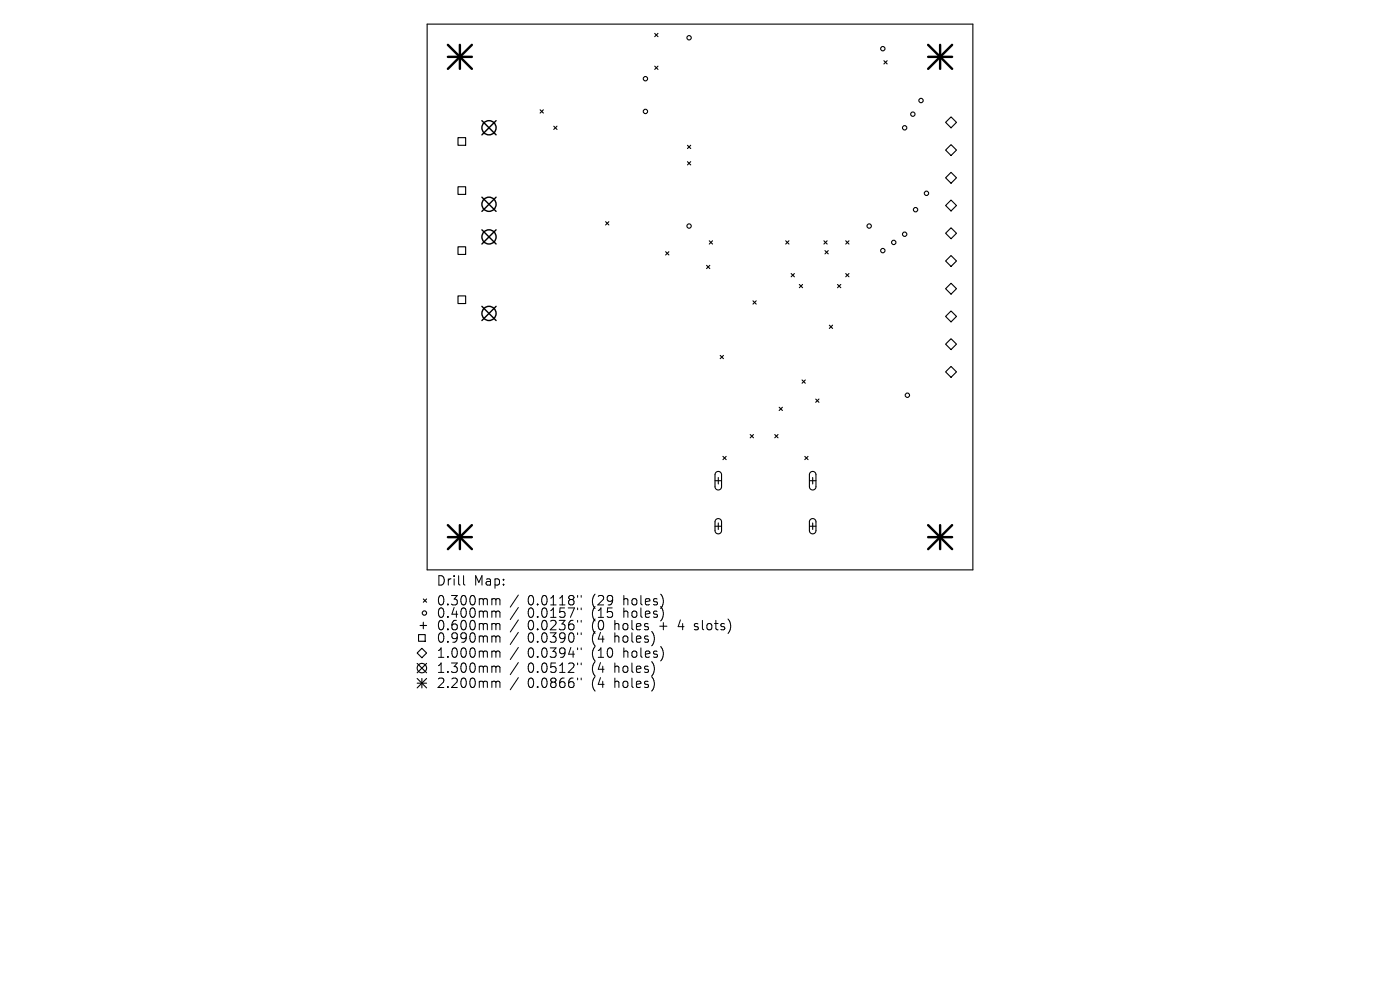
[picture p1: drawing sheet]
<svg xmlns="http://www.w3.org/2000/svg" width="297mm" height="210mm" viewBox="0 0 297 210" stroke-linecap="round" stroke-linejoin="round" font-family="sans-serif">
<defs><g id="words">
<g font-size="2.8">
<text x="92.5" y="124.5">Drill</text>
<text x="100.5" y="124.5">Map:</text>
<text x="92.5" y="128.7">0.300mm</text>
<text x="92.5" y="131.3">0.400mm</text>
<text x="111.9" y="128.7">0.0118&quot;</text>
<text x="111.9" y="131.3">0.0157&quot;</text>
<text x="125.7" y="128.7">(29</text>
<text x="125.7" y="131.3">(15</text>
<text x="132.5" y="128.7">holes)</text>
<text x="132.5" y="131.3">holes)</text>
<text x="92.5" y="134">0.600mm</text>
<text x="92.5" y="136.6">0.990mm</text>
<text x="111.9" y="134">0.0236&quot;</text>
<text x="111.9" y="136.6">0.0390&quot;</text>
<text x="125.7" y="134">(0</text>
<text x="125.7" y="136.6">(4</text>
<text x="130.6" y="134">holes</text>
<text x="130.6" y="136.6">holes)</text>
<text x="140.4" y="134">+</text>
<text x="144.6" y="134">4</text>
<text x="148.2" y="134">slots)</text>
<text x="92.5" y="139.8">1.000mm</text>
<text x="92.5" y="143">1.300mm</text>
<text x="111.9" y="139.8">0.0394&quot;</text>
<text x="111.9" y="143">0.0512&quot;</text>
<text x="125.7" y="139.8">(10</text>
<text x="125.7" y="143">(4</text>
<text x="130.6" y="143">holes)</text>
<text x="132.5" y="139.8">holes)</text>
<text x="92.5" y="146.2">2.200mm</text>
<text x="111.9" y="146.2">0.0866&quot;</text>
<text x="125.7" y="146.2">(4</text>
<text x="130.6" y="146.2">holes)</text>
</g>
</g></defs>
<g fill="none" stroke="#000" stroke-width=".23">
<path d="M90.6 5.1h115.8v115.8h-115.8zM138.9 7.1l.7 .7M138.9 14l.7 .7M139.6 7.1l-.7 .7M139.6 14l-.7 .7M187.5 12.9l.7 .7M188.2 12.9l-.7 .7M97.2 29.2h1.6v1.6h-1.6zM97.2 39.6h1.6v1.6h-1.6zM114.6 23.3l.7 .7M115.3 23.3l-.7 .7M117.5 26.8l.7 .7"/>
<path d="M118.2 26.8l-.7 .7M145.8 30.8l.7 .7M145.8 34.3l.7 .7M146.5 30.8l-.7 .7M146.5 34.3l-.7 .7M200.6 26l1.2-1.2 1.1 1.2-1.1 1.1zM200.6 31.8l1.2-1.1 1.1 1.1-1.1 1.2zM200.6 37.7l1.2-1.1 1.1 1.1-1.1 1.2zM97.2 52.4h1.6v1.6h-1.6zM128.5 47l.7 .7M129.2 47l-.7 .7M141.2 53.4l.7 .7"/>
<path d="M141.9 53.4l-.7 .7M149.9 56.3l.7 .7M150.5 51.1l.7 .7M150.6 56.3l-.7 .7M151.2 51.1l-.7 .7M166.7 51.1l.7 .7M167.4 51.1l-.7 .7M167.8 58l.7 .7M168.5 58l-.7 .7M174.8 51.1l.7 .7M175 53.2l.7 .7M175.5 51.1l-.7 .7"/>
<path d="M175.7 53.2l-.7 .7M179.4 51.1l.7 .7M179.4 58l.7 .7M180.1 51.1l-.7 .7M180.1 58l-.7 .7M200.6 43.6l1.2-1.2 1.1 1.2-1.1 1.2zM200.6 49.5l1.2-1.2 1.1 1.2-1.1 1.1zM200.6 55.4l1.2-1.2 1.1 1.2-1.1 1.1zM97.2 62.8h1.6v1.6h-1.6zM152.8 75.4l.7 .7M153.5 75.4l-.7 .7M159.7 63.8l.7 .7"/>
<path d="M160.4 63.8l-.7 .7M169.6 60.3l.7 .7M170.3 60.3l-.7 .7M175.9 69l.7 .7M176.6 69l-.7 .7M177.7 60.3l.7 .7M178.4 60.3l-.7 .7M200.6 61.2l1.2-1.1 1.1 1.1-1.1 1.2zM200.6 67.1l1.2-1.1 1.1 1.1-1.1 1.2zM200.6 73l1.2-1.2 1.1 1.2-1.1 1.2zM200.6 78.9l1.2-1.2 1.1 1.2-1.1 1.1zM153.4 96.8l.7 .7"/>
<path d="M154.1 96.8l-.7 .7M159.2 92.2l.6 .7M159.8 92.2l-.6 .7M164.4 92.2l.7 .7M165.1 92.2l-.7 .7M165.3 86.4l.7 .7M166 86.4l-.7 .7M170.2 80.6l.6 .7M170.7 96.8l.7 .7M170.8 80.6l-.6 .7M171.4 96.8l-.7 .7M173 84.7l.7 .6"/>
<path d="M173.7 84.7l-.7 .6M151.7 102h1.4M151.7 111.6h1.4M151.9 100.2a.69 .69 0 0 1 .7-.1 .69 .69 0 0 1 .5 .6v2.5a.69 .69 0 0 1-.7 .7 .69 .69 0 0 1-.7-.7v-2.6zM151.9 110.2a.69 .69 0 0 1 .7-.1 .69 .69 0 0 1 .5 .6v1.9a.69 .69 0 0 1-.7 .6 .69 .69 0 0 1-.7-.6v-2zM152.4 101.3v1.4M152.4 110.9v1.4M171.7 102h1.4M171.7 111.6h1.4M171.9 100.2a.69 .69 0 0 1 .8-.1 .69 .69 0 0 1 .4 .6v2.5a.69 .69 0 0 1-.7 .7 .69 .69 0 0 1-.7-.7v-2.6zM171.9 110.2a.69 .69 0 0 1 .8-.1 .69 .69 0 0 1 .4 .6v1.9a.69 .69 0 0 1-.7 .6 .69 .69 0 0 1-.7-.6v-2zM172.4 101.3v1.4"/>
<path d="M172.4 110.9v1.4M88.8 134.6h1.4v1.4h-1.4zM89.1 132.7h1.4M89.5 137.5l1 1-1 1-1-1zM89.8 127.1l.7 .7M89.8 132v1.4M90.5 127.1l-.7 .7M88.5 140.7l2 2M88.5 143.9l2 2M88.5 144.9h2M89.5 143.9v2M90.5 140.7l-2 2"/>
<path d="M90.5 143.9l-2 2"/>
<circle cx="136.9" cy="16.7" r=".46"/>
<circle cx="146.2" cy="8" r=".46"/>
<circle cx="187.3" cy="10.3" r=".46"/>
<circle cx="136.9" cy="23.6" r=".46"/>
<circle cx="191.9" cy="27.1" r=".46"/>
<circle cx="193.7" cy="24.2" r=".46"/>
<circle cx="195.4" cy="21.3" r=".46"/>
<circle cx="146.2" cy="48" r=".46"/>
<circle cx="184.4" cy="48" r=".46"/>
<circle cx="187.3" cy="53.2" r=".46"/>
<circle cx="189.6" cy="51.4" r=".46"/>
<circle cx="191.9" cy="49.7" r=".46"/>
<circle cx="194.2" cy="44.5" r=".46"/>
<circle cx="196.5" cy="41" r=".46"/>
<circle cx="192.5" cy="83.8" r=".46"/>
<circle cx="90" cy="130" r=".46"/>
<circle cx="89.5" cy="141.7" r="1"/>
</g>
<g fill="none" stroke="#000" stroke-width=".3">
<path d="M102.2 25.6l3 3M105.2 25.6l-3 3M102.2 41.8l3 3M102.2 48.8l3 3M105.2 41.8l-3 3M105.2 48.8l-3 3M102.2 65l3 3M105.2 65l-3 3"/>
<circle cx="103.7" cy="27.1" r="1.5"/>
<circle cx="103.7" cy="50.3" r="1.51"/>
<circle cx="103.7" cy="43.3" r="1.51"/>
<circle cx="103.7" cy="66.5" r="1.51"/>
</g>
<g fill="none" stroke="#000" stroke-width=".51">
<path d="M95 9.5l5.1 5.1M95 12.1h5.1M97.6 9.5v5.1M100.1 9.5l-5.1 5.1M196.9 12.1h5.1M196.9 9.5l5.1 5.1M199.4 9.5v5.1M202 9.5l-5.1 5.1M95 111.4l5.1 5.1M95 113.9h5.1M97.6 111.4v5.1M100.1 111.4l-5.1 5.1"/>
<path d="M196.9 113.9h5.1M196.9 111.4l5.1 5.1M199.4 111.4v5.1M202 111.4l-5.1 5.1"/>
</g>
<g fill="none" stroke="#000" stroke-width=".21">
<path d="M98.3 122.1v1.7l.3 .3M104.6 127l.5 .1 .1 .2M104.6 129.6h.3l.3 .3M104.6 132.3h.3l.3 .3M104.6 134.9h.3l.3 .3M104.6 138.1h.3l.3 .3M105.2 127.3l.3-.3 .5 .1 .1 1.2M105.2 127.3v1M105.2 129.9v1.1M105.2 132.6v1M105.2 135.2v1M105.2 138.4v1"/>
<path d="M105.2 129.9l.3-.3 .5 .1 .1 1.3M105.2 132.6l.3-.3 .5 .1 .1 1.2M105.2 135.2l.3-.3 .5 .1 .1 1.2M105.2 138.4l.3-.3 .5 .1 .1 1.2M110 126.2l-1.8 2.6M110 128.9l-1.8 2.5M110 131.5l-1.8 2.6M110 134.1l-1.8 2.6M110 137.3l-1.8 2.6M122.5 126.3v.4M122.5 129v.3M122.5 131.6v.4"/>
<path d="M122.5 134.2v.4M122.5 137.4v.4M123.3 126.3v.4M123.3 129v.3M123.3 131.6v.4M123.3 134.2v.4M123.3 137.4v.4M147.3 133.5l.2 .1M147.4 132.4v.4M104.6 141.3l.5 .1 .1 .2M104.6 144.5l.5 .1 .1 .2M105.2 141.6v1"/>
<path d="M105.2 144.8v1M105.2 141.6l.3-.3 .5 .1 .1 1.2M105.2 144.8l.3-.3 .5 .1 .1 1.2M110 140.5l-1.8 2.6M110 143.7l-1.8 2.6M122.5 140.6v.4M122.5 143.8v.4M123.3 140.6v.4M123.3 143.8v.4"/>
</g>
<use href="#words"/>
</svg>
